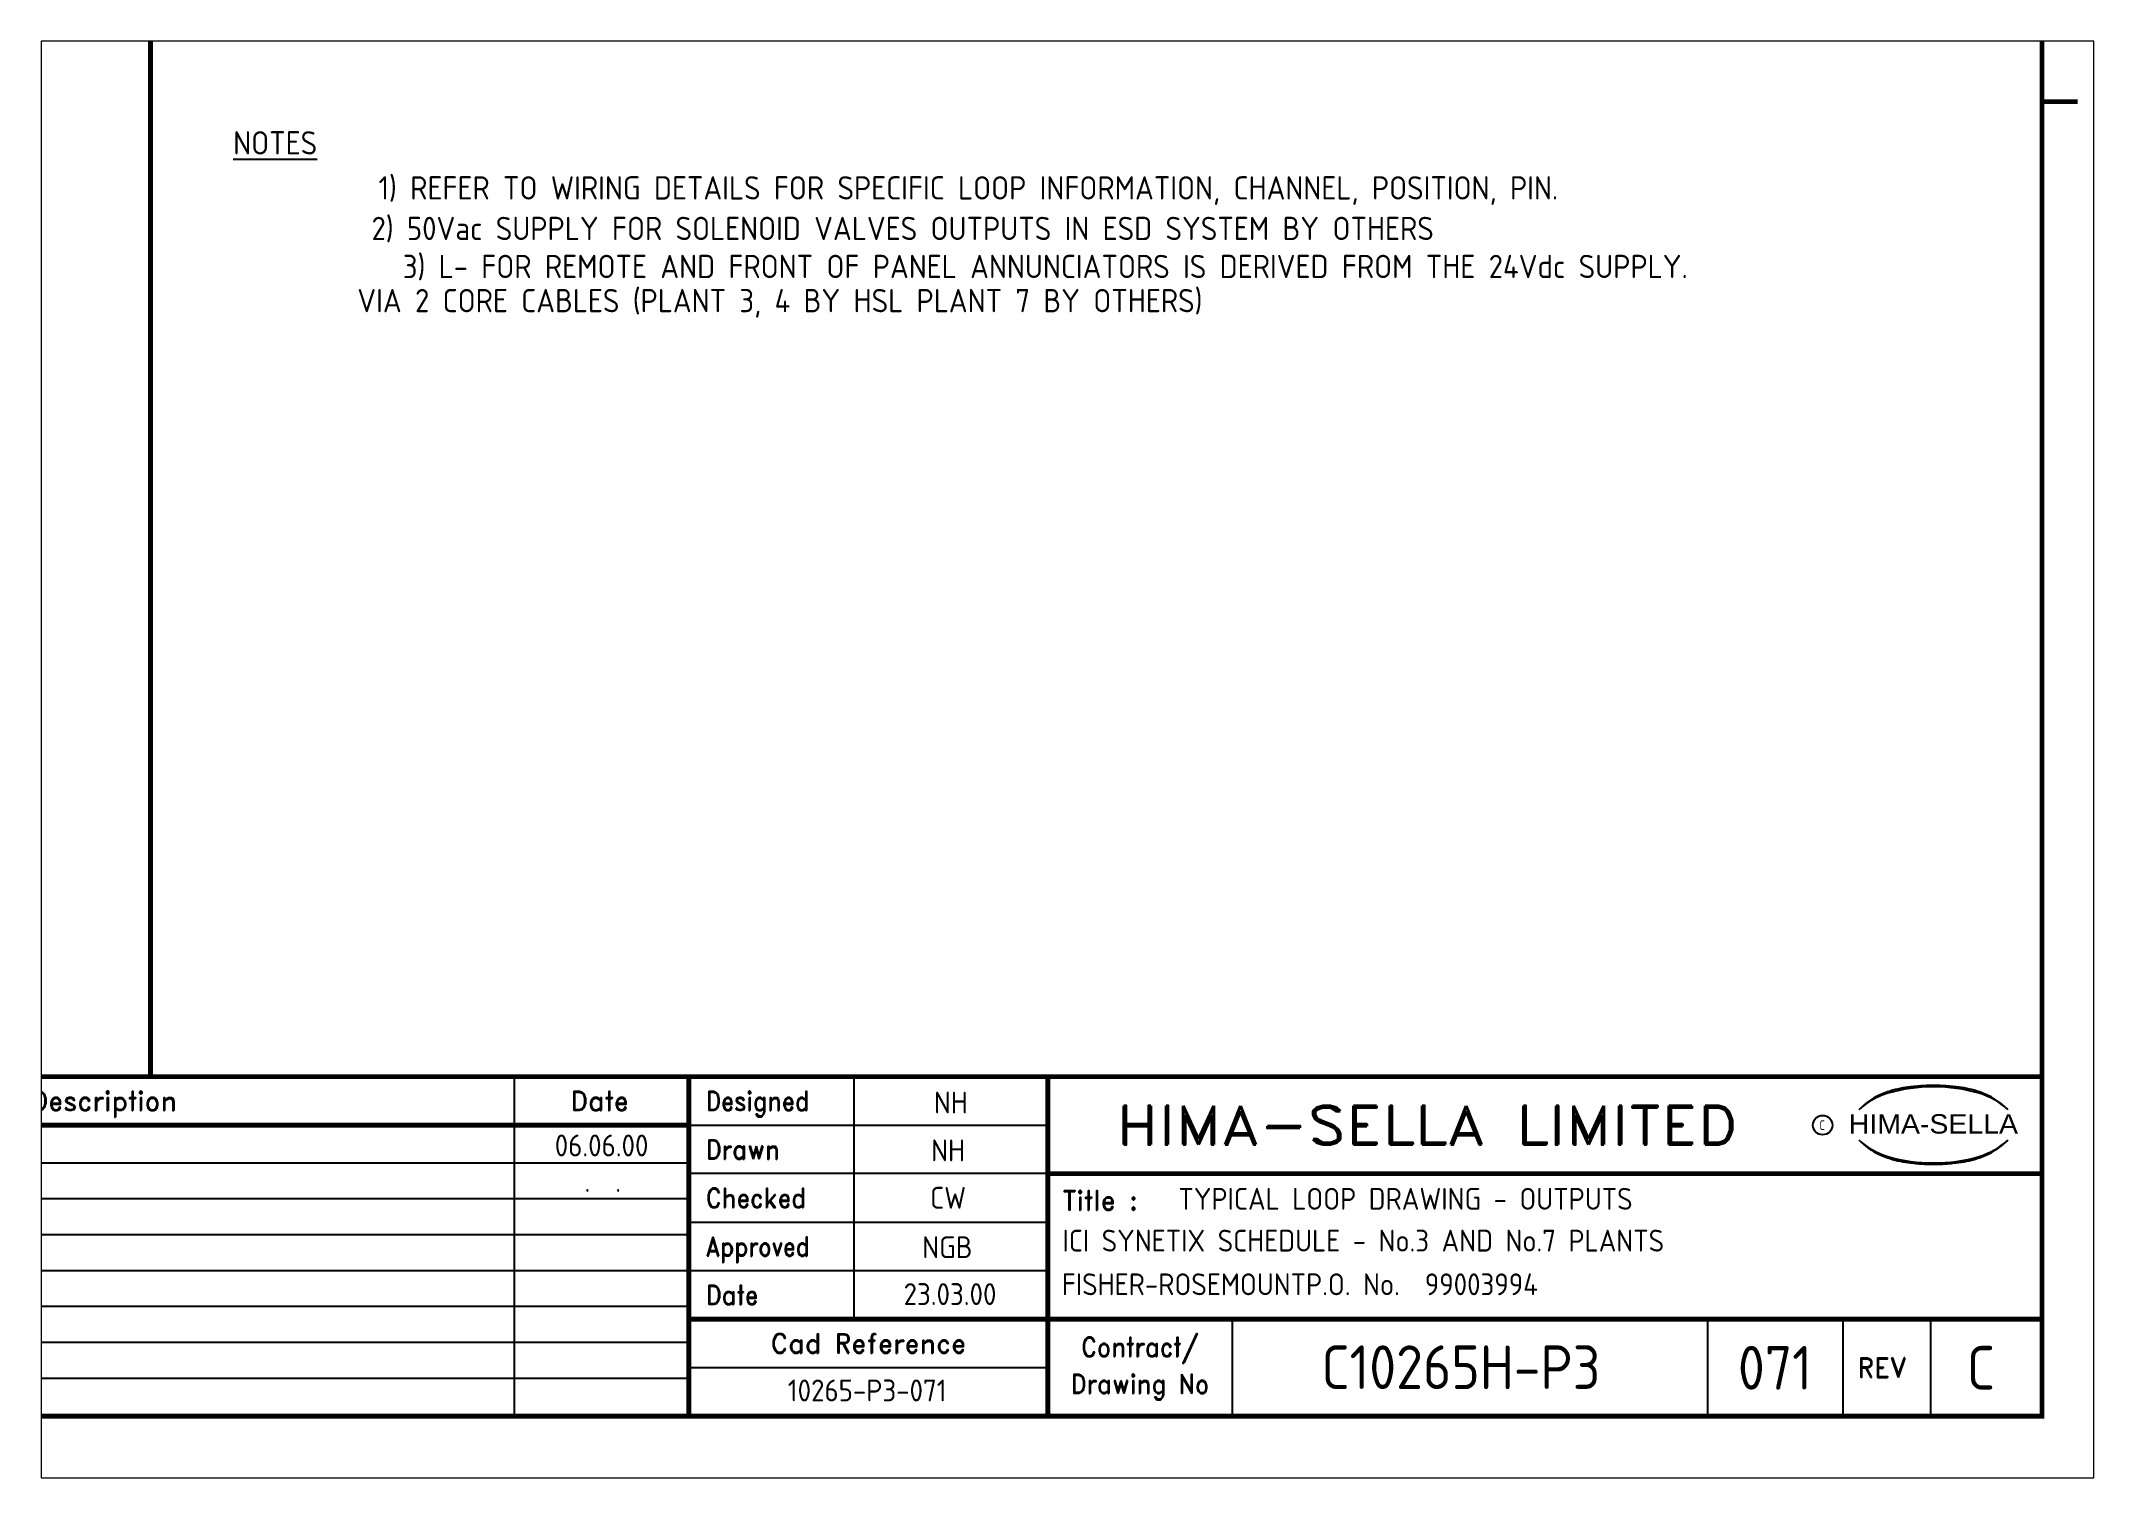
# Paper-space layout 'Layout1' of a CAD drawing. Extents: x 41 to 369, y 29 to 258.
# The model-space entities are those that its viewports show. They can reach past a viewport. Long polylines and large blocks are cut down to what shows.
import ezdxf
from ezdxf.enums import TextEntityAlignment as Align

# ---------------------------------------------------------------- set-up
doc = ezdxf.new("R2010")
doc.units = 0
doc.header["$LTSCALE"] = 0.25
doc.header["$MEASUREMENT"] = 0
for name, color, linetype in [('00-DRG_FRAME', 12, 'CONTINUOUS'), ('051-TEXT', 2, 'CONTINUOUS'), ('117-TEXT', 2, 'CONTINUOUS')]:
    doc.layers.add(name, color=color, linetype=linetype)
doc.styles.add('ARIAL', font='ARIAL.TTF', dxfattribs={"height": 2.5})
doc.styles.add('ISO', font='iso.shx')
doc.styles.add('ROMAND', font='ROMAND')

# ---------------------------------------------------------------- blocks, each defined once
blk = doc.blocks.new('A3-REVA')
at = {"layer": '051-TEXT', "style": 'ISO'}
for tag, p in [('DESIGNED', (292.01, 31.7)), ('A', (117.73, 27.28)), ('DES', (127.73, 27.28)), ('DRN', (137.73, 27.28)), ('CHKD', (147.73, 27.28)), ('APPD', (157.73, 27.28)), ('DATE', (256, 27.28)), ('DRAWN', (291.72, 26.77)), ('CHECKED', (291.72, 21.89)), ('APPD', (291.65, 16.79)), ('DATE', (291.92, 11.96))]:
    blk.add_attdef(tag, text='', height=2.25, dxfattribs=at).set_placement(p, align=Align.CENTER)
blk.add_attdef('DESCRIPTION', (165.03, 27.28), '', height=2.25, dxfattribs=at)
blk = doc.blocks.new('A3-REVB')
at = {"layer": '051-TEXT', "style": 'ISO'}
for tag, p in [('A', (124.85, -20.36)), ('DES', (134.85, -20.36)), ('DRN', (144.85, -20.36)), ('CHKD', (154.85, -20.36)), ('APPD', (164.85, -20.36)), ('DATE', (263.12, -20.36))]:
    blk.add_attdef(tag, text='', height=2.25, dxfattribs=at).set_placement(p, align=Align.CENTER)
blk.add_attdef('DESCRIPTION', (172.15, -20.36), '', height=2.25, dxfattribs=at)
blk = doc.blocks.new('A3-TITLE')
at = {"layer": '051-TEXT', "style": 'ISO'}
blk.add_attdef('TITLE_1', (315.46, 21.78), '', height=2.25, dxfattribs=at)
for tag, p in [('DRGNO', (376.96, 3.24)), ('REV.', (398.2, 3.24))]:
    blk.add_attdef(tag, text='', height=4.5, dxfattribs=at).set_placement(p, align=Align.CENTER)
blk = doc.blocks.new('A3-CONTRACT')
at = {"layer": '051-TEXT', "color": 41, "style": 'ISO'}
for tag, height, p in [('SCALE', 2.25, (106.71, 31.82)), ('DIMS', 2.25, (106.71, 26.8)), ('CONTRACT', 4.5, (344.94, 3.1)), ('CAD-REF', 2.25, (283.73, 1.84))]:
    blk.add_attdef(tag, text='', height=height, dxfattribs=at).set_placement(p, align=Align.CENTER)
for tag, p in [('TITLE_2', (303.86, 17.28)), ('TITLE_3', (303.79, 12.78))]:
    blk.add_attdef(tag, p, '', height=2.25, dxfattribs=at)

msp = doc.modelspace()

# ---------------------------------------------------------------- linework, layer by layer
at = {"layer": '00-DRG_FRAME'}
for p, q in [((247, 35.5), (247, 0.5)), ((282, 35.5), (282, 10.5)), ((265, 30.5), (302, 30.5)), ((265, 26.59), (112.7, 26.59)), ((302, 25.5), (265, 25.5)), ((265, 22.89), (112.7, 22.89)), ((265, 19.19), (112.7, 19.19)), ((265, 20.5), (302, 20.5)), ((265, 15.49), (112.7, 15.49)), ((302, 15.5), (265, 15.5)), ((265, 11.79), (112.7, 11.79)), ((321, 10.5), (321, 0.5)), ((370, 10.5), (370, 0.5)), ((384, 0.5), (384, 10.5)), ((393, 10.5), (393, 0.5)), ((265, 8.09), (112.7, 8.09)), ((265, 4.39), (112.7, 4.39)), ((302, 5.5), (265, 5.5))]:
    msp.add_line(p, q, dxfattribs=at)
at = {"layer": '00-DRG_FRAME', "const_width": 0.5}
msp.add_lwpolyline([(14.5, 0.5), (404.5, 0.5), (404.5, 271.5), (14.5, 271.5)], close=True, dxfattribs=at)
for points in [[(209.5, 35.5), (209.5, 266.5)], [(404.5, 136), (408.18, 136)], [(404.5, 35.5), (14.5, 35.5)], [(265, 35.5), (265, 0.5)], [(302, 0.5), (302, 35.5)], [(265, 30.5), (72.5, 30.5)], [(404.5, 25.5), (302, 25.5)], [(265, 10.5), (404.5, 10.5)]]:
    msp.add_lwpolyline(points, dxfattribs=at)
at = {"layer": '00-DRG_FRAME', "color": 3}
msp.add_circle((381.88, 30.5), 1, dxfattribs=at)
for centre, radius, start, end in [((391.78, 24.7), 9.76, 107.5931, 113.9452), ((393.1, 18.5), 15.94, 89.2698, 106.3911), ((392.1, 23.52), 10.99, 96.0146, 107.3203), ((393.29, 16.31), 18.28, 92.8917, 97.3734), ((393.24, 18.86), 15.73, 89.7805, 93.1738), ((393.36, 18.86), 15.73, 86.8262, 90.2195), ((393.51, 18.5), 15.94, 73.6089, 90.7302), ((393.31, 16.31), 18.28, 82.6266, 87.1083), ((394.51, 23.52), 10.99, 72.6797, 83.9854), ((394.83, 24.7), 9.76, 66.0548, 72.4069), ((390.6, 26.83), 7.24, 106.0532, 133.5024), ((390.88, 27.01), 7.3, 130.419, 136.057), ((390.11, 28.1), 5.98, 122.244, 131.6154), ((389.75, 28.78), 5.21, 111.8206, 122.8668), ((396, 26.83), 7.24, 46.4976, 73.9468), ((396.85, 28.78), 5.21, 57.1332, 68.1794), ((396.49, 28.1), 5.98, 48.3846, 57.756), ((395.73, 27.01), 7.3, 43.943, 49.581), ((390.88, 34.04), 7.3, 223.943, 229.581), ((390.6, 34.23), 7.24, 226.4976, 253.9468), ((390.11, 32.96), 5.98, 228.3846, 237.756), ((389.75, 32.28), 5.21, 237.1332, 248.1794), ((396, 34.23), 7.24, 286.0532, 313.5024), ((396.85, 32.28), 5.21, 291.8206, 302.8668), ((396.49, 32.96), 5.98, 302.244, 311.6154), ((395.73, 34.04), 7.3, 310.419, 316.057), ((391.78, 36.36), 9.76, 246.0548, 252.4069), ((393.1, 42.56), 15.94, 253.6089, 270.7302), ((392.1, 37.54), 10.99, 252.6797, 263.9854), ((393.29, 44.75), 18.28, 262.6266, 267.1083), ((393.24, 42.19), 15.73, 266.8262, 270.2195), ((393.51, 42.56), 15.94, 269.2698, 286.3911), ((393.36, 42.19), 15.73, 269.7805, 273.1738), ((393.31, 44.75), 18.28, 272.8917, 277.3734), ((394.51, 37.54), 10.99, 276.0146, 287.3203), ((394.83, 36.36), 9.76, 287.5931, 293.9452)]:
    msp.add_arc(centre, radius, start, end, dxfattribs=at)

# ---------------------------------------------------------------- block references
at = {"layer": '00-DRG_FRAME'}
ref = msp.add_blockref('A3-CONTRACT', (-0.35, 0.19), dxfattribs=at)
ref.add_attrib('TITLE_2', 'ICI SYNETIX SCHEDULE - No.3 AND No.7 PLANTS', (303.51, 17.47), dxfattribs={"layer": '051-TEXT', "color": 41, "height": 2.25, "style": 'ISO'})
ref.add_attrib('TITLE_3', 'FISHER-ROSEMOUNTP.O. No.  99003994', (303.44, 12.97), dxfattribs={"layer": '051-TEXT', "color": 41, "height": 2.25, "style": 'ISO'})
ref.add_attrib('CAD-REF', '10265-P3-071', dxfattribs={"layer": '051-TEXT', "color": 41, "height": 2.25, "style": 'ISO'}).set_placement((283.38, 2.03), align=Align.CENTER)
ref.add_attrib('CONTRACT', 'C10265H-P3', dxfattribs={"layer": '051-TEXT', "color": 41, "height": 4.5, "style": 'ISO'}).set_placement((344.59, 3.3), align=Align.CENTER)
ref = msp.add_blockref('A3-REVA', (0, 0), dxfattribs=at)
ref.add_attrib('A', 'C', dxfattribs={"layer": '051-TEXT', "height": 2.25, "style": 'ISO'}).set_placement((117.73, 27.28), align=Align.CENTER)
ref.add_attrib('DES', 'NH', dxfattribs={"layer": '051-TEXT', "height": 2.25, "style": 'ISO'}).set_placement((127.73, 27.28), align=Align.CENTER)
ref.add_attrib('DRN', 'NH', dxfattribs={"layer": '051-TEXT', "height": 2.25, "style": 'ISO'}).set_placement((137.73, 27.28), align=Align.CENTER)
ref.add_attrib('CHKD', 'CW', dxfattribs={"layer": '051-TEXT', "height": 2.25, "style": 'ISO'}).set_placement((147.73, 27.28), align=Align.CENTER)
ref.add_attrib('APPD', 'NGB', dxfattribs={"layer": '051-TEXT', "height": 2.25, "style": 'ISO'}).set_placement((157.73, 27.28), align=Align.CENTER)
ref.add_attrib('DESCRIPTION', 'AS BUILT.', (165.03, 27.28), dxfattribs={"layer": '051-TEXT', "height": 2.25, "style": 'ISO'})
ref.add_attrib('DATE', '06.06.00', dxfattribs={"layer": '051-TEXT', "height": 2.25, "style": 'ISO'}).set_placement((256, 27.28), align=Align.CENTER)
ref.add_attrib('DESIGNED', 'NH', dxfattribs={"layer": '051-TEXT', "height": 2.25, "style": 'ISO'}).set_placement((292.01, 31.7), align=Align.CENTER)
ref.add_attrib('DRAWN', 'NH', dxfattribs={"layer": '051-TEXT', "height": 2.25, "style": 'ISO'}).set_placement((291.72, 26.77), align=Align.CENTER)
ref.add_attrib('CHECKED', 'CW', dxfattribs={"layer": '051-TEXT', "height": 2.25, "style": 'ISO'}).set_placement((291.72, 21.89), align=Align.CENTER)
ref.add_attrib('APPD', 'NGB', dxfattribs={"layer": '051-TEXT', "height": 2.25, "style": 'ISO'}).set_placement((291.65, 16.79), align=Align.CENTER)
ref.add_attrib('DATE', '23.03.00', dxfattribs={"layer": '051-TEXT', "height": 2.25, "style": 'ISO'}).set_placement((291.92, 11.96), align=Align.CENTER)
for name, p, values in [('A3-REVB', (-7, 43.98), {'A': '.', 'DESCRIPTION': '.  .  .', 'DATE': '.  .'}), ('A3-TITLE', (0, 0), {'TITLE_1': 'TYPICAL LOOP DRAWING - OUTPUTS', 'DRGNO': '071', 'REV.': 'C'})]:
    msp.add_blockref(name, p, dxfattribs=at).add_auto_attribs(values)

# ---------------------------------------------------------------- texts
at = {"layer": '00-DRG_FRAME', "color": 4, "style": 'ROMAND'}
for s, p in [('Description', (204.69, 32)), ('Date', (255.79, 32))]:
    msp.add_text(s, height=2, dxfattribs=at).set_placement(p, align=Align.CENTER)
for s, width, p in [('Designed', 0.87, (266.75, 32)), ('Drawn', 0.9, (266.75, 27)), ('Checked', 0.9, (266.75, 22)), ('Approved', 0.85, (266.75, 17)), ('Date', 0.9, (266.75, 12))]:
    msp.add_text(s, height=2, dxfattribs=dict(at, width=width)).set_placement(p)
at = {"layer": '00-DRG_FRAME', "style": 'ROMAND', "width": 1.15}
msp.add_text('HIMA-SELLA LIMITED', height=4, dxfattribs=at).set_placement((341.1, 30.5), align=Align.MIDDLE)
at = {"layer": '00-DRG_FRAME', "color": 3, "style": 'ISO', "width": 0.9}
msp.add_text('C', height=1, dxfattribs=at).set_placement((381.84, 30), align=Align.CENTER)
at = {"layer": '00-DRG_FRAME', "style": 'ARIAL', "width": 1.05}
msp.add_text('HIMA-SELLA', height=2, dxfattribs=at).set_placement((393.3, 29.63), align=Align.CENTER)
at = {"layer": '00-DRG_FRAME', "color": 4, "style": 'ROMAND'}
msp.add_text('Title :', height=2, dxfattribs=at).set_placement((303.5, 21.75))
for s, p in [('Cad Reference', (283.5, 8)), ('REV', (388, 5.5))]:
    msp.add_text(s, height=2, dxfattribs=at).set_placement(p, align=Align.MIDDLE)
at = {"layer": '00-DRG_FRAME', "color": 4, "style": 'ROMAND', "width": 0.9}
for s, p in [('Contract/', (311.5, 7.5)), ('Drawing No', (311.5, 3.5))]:
    msp.add_text(s, height=2, dxfattribs=at).set_placement(p, align=Align.MIDDLE)
at = {"layer": '117-TEXT', "style": 'ISO'}
for s, p in [('%%uNOTES', (222.35, 130.55)), ('1) REFER TO WIRING DETAILS FOR SPECIFIC LOOP INFORMATION, CHANNEL, POSITION, PIN.', (293.81, 125.91)), ('2) 50Vac SUPPLY FOR SOLENOID VALVES OUTPUTS IN ESD SYSTEM BY OTHERS', (287.04, 121.73)), ('3) L- FOR REMOTE AND FRONT OF PANEL ANNUNCIATORS IS DERIVED FROM THE 24Vdc SUPPLY.', (301.74, 117.81)), ('VIA 2 CORE CABLES (PLANT 3, 4 BY HSL PLANT 7 BY OTHERS)', (274.38, 114.29))]:
    msp.add_text(s, height=2.4, dxfattribs=at).set_placement(p, align=Align.CENTER)

psp = doc.layouts.get("Layout1")

# ---------------------------------------------------------------- viewports
at = {"layer": '00-DRG_FRAME'}
psp.add_viewport(center=(205.05, 143.5), size=(328.08, 229.5991), view_center_point=(304.03, 68.19), view_height=148.1076, dxfattribs=at)

doc.saveas('drawing.dxf')
